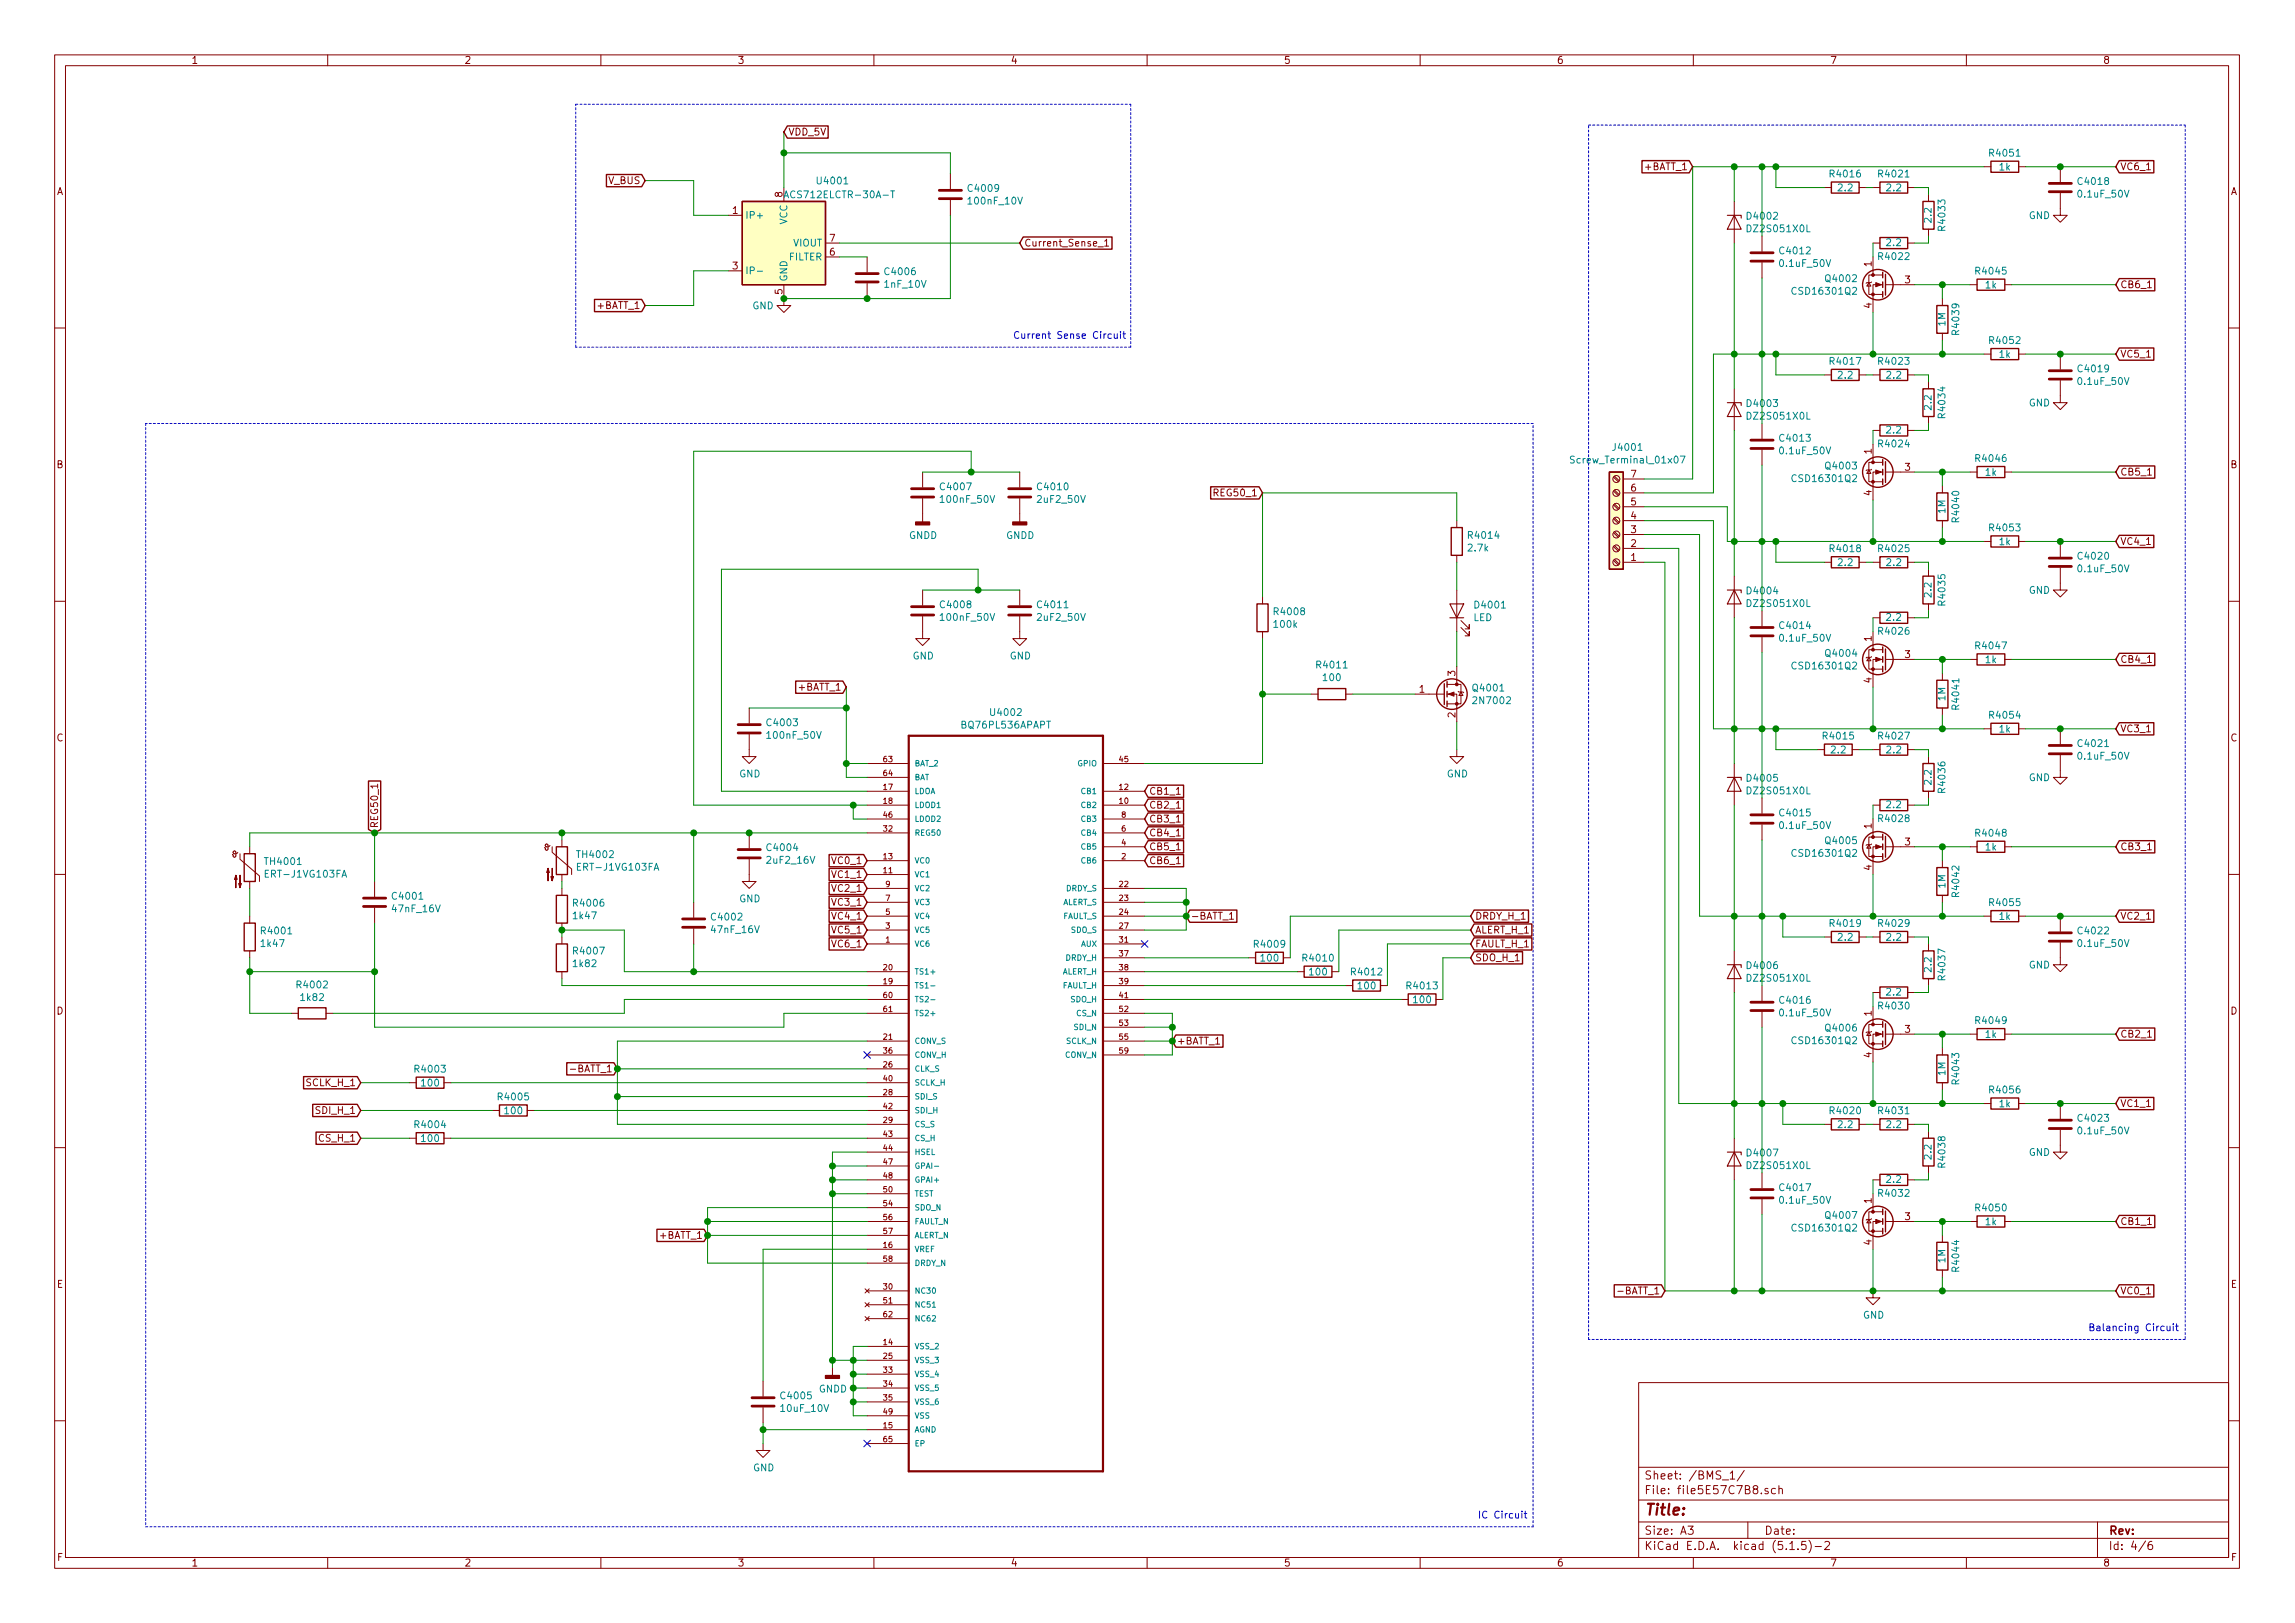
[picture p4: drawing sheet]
<svg xmlns="http://www.w3.org/2000/svg" width="420mm" height="297mm" viewBox="0 0 420 297" stroke-linecap="round" stroke-linejoin="round" font-family="sans-serif">
<defs><g id="words">
<text font-size="2.8" fill="#840000" x="301" y="277.3">Title:</text>
<g font-size="2.1" fill="#840000">
<text x="301" y="273.5">File: file5E57C7B8.sch</text>
<text x="301" y="270.8">Sheet: /BMS_1/</text>
<text x="301" y="280.9">Size: A3</text>
<text x="323" y="280.9">Date:</text>
<text x="386" y="280.9">Rev:</text>
<text x="301" y="283.7">KiCad E.D.A. kicad (5.1.5)-2</text>
<text x="386" y="283.7">Id: 4/6</text>
</g>
<g font-size="1.8" fill="#840000">
<text x="35" y="11.7">1</text>
<text x="85" y="11.7">2</text>
<text x="135" y="11.7">3</text>
<text x="185" y="11.7">4</text>
<text x="235" y="11.7">5</text>
<text x="285" y="11.7">6</text>
<text x="335" y="11.7">7</text>
<text x="385" y="11.7">8</text>
<text x="144.3" y="24.8">VDD_5V</text>
<text x="10.4" y="35.7">A</text>
<text x="111.4" y="33.7">V_BUS</text>
<text x="301.4" y="31.2">+BATT_1</text>
<text x="388.1" y="31.2">VC6_1</text>
<text x="408.4" y="35.7">A</text>
<text x="134.1" y="39.2">1</text>
<text x="143.3" y="36.1" transform="rotate(-90 143.3 36.1)">8</text>
<text x="151.9" y="46.8">6</text>
<text x="151.9" y="44.2">7</text>
<text x="187.5" y="45.1">Current_Sense_1</text>
<text x="134.1" y="49.3">3</text>
<text x="143.3" y="53.9" transform="rotate(-90 143.3 53.9)">5</text>
<text x="342.6" y="48.8" transform="rotate(-90 342.6 48.8)">1</text>
<text x="348.8" y="51.9">3</text>
<text x="388.1" y="52.7">CB6_1</text>
<text x="109.6" y="56.6">+BATT_1</text>
<text x="342.6" y="56.4" transform="rotate(-90 342.6 56.4)">4</text>
<text x="388.1" y="65.4">VC5_1</text>
<text x="342.6" y="83.1" transform="rotate(-90 342.6 83.1)">1</text>
<text x="10.4" y="85.7">B</text>
<text x="298.6" y="90">6</text>
<text x="298.6" y="87.4">7</text>
<text x="348.8" y="86.1">3</text>
<text x="388.1" y="87">CB5_1</text>
<text x="408.4" y="85.7">B</text>
<text x="222.6" y="90.8">REG50_1</text>
<text x="298.6" y="95">4</text>
<text x="298.6" y="92.5">5</text>
<text x="342.6" y="90.7" transform="rotate(-90 342.6 90.7)">4</text>
<text x="298.6" y="100.1">2</text>
<text x="298.6" y="97.6">3</text>
<text x="388.1" y="99.7">VC4_1</text>
<text x="298.6" y="102.7">1</text>
<text x="342.6" y="117.4" transform="rotate(-90 342.6 117.4)">1</text>
<text x="266.4" y="123.7" transform="rotate(-90 266.4 123.7)">3</text>
<text x="342.6" y="125" transform="rotate(-90 342.6 125)">4</text>
<text x="348.8" y="120.4">3</text>
<text x="388.1" y="121.3">CB4_1</text>
<text x="146.4" y="126.4">+BATT_1</text>
<text x="259.9" y="126.8">1</text>
<text x="266.4" y="131.3" transform="rotate(-90 266.4 131.3)">2</text>
<text x="10.4" y="135.7">C</text>
<text x="388.1" y="134">VC3_1</text>
<text x="408.4" y="135.7">C</text>
<text x="210.3" y="145.5">CB1_1</text>
<text x="210.3" y="148">CB2_1</text>
<text x="69.2" y="151.6" transform="rotate(-90 69.2 151.6)">REG50_1</text>
<text x="210.3" y="150.5">CB3_1</text>
<text x="210.3" y="153.1">CB4_1</text>
<text x="210.3" y="155.6">CB5_1</text>
<text x="342.6" y="151.6" transform="rotate(-90 342.6 151.6)">1</text>
<text x="348.8" y="154.7">3</text>
<text x="388.1" y="155.6">CB3_1</text>
<text x="152.6" y="158.2">VC0_1</text>
<text x="152.6" y="160.7">VC1_1</text>
<text x="210.3" y="158.2">CB6_1</text>
<text x="342.6" y="159.3" transform="rotate(-90 342.6 159.3)">4</text>
<text x="152.6" y="163.2">VC2_1</text>
<text x="152.6" y="165.8">VC3_1</text>
<text x="152.6" y="168.3">VC4_1</text>
<text x="152.6" y="170.9">VC5_1</text>
<text x="152.6" y="173.4">VC6_1</text>
<text x="218" y="168.3">-BATT_1</text>
<text x="270" y="168.3">DRDY_H_1</text>
<text x="270" y="170.9">ALERT_H_1</text>
<text x="270" y="173.4">FAULT_H_1</text>
<text x="388.1" y="168.3">VC2_1</text>
<text x="270" y="175.9">SDO_H_1</text>
<text x="10.4" y="185.7">D</text>
<text x="342.6" y="185.9" transform="rotate(-90 342.6 185.9)">1</text>
<text x="408.4" y="185.7">D</text>
<text x="215.4" y="191.2">+BATT_1</text>
<text x="348.8" y="189">3</text>
<text x="388.1" y="189.9">CB2_1</text>
<text x="105" y="196.3">-BATT_1</text>
<text x="342.6" y="193.6" transform="rotate(-90 342.6 193.6)">4</text>
<text x="56.2" y="198.8">SCLK_H_1</text>
<text x="58.1" y="203.9">SDI_H_1</text>
<text x="388.1" y="202.6">VC1_1</text>
<text x="58.6" y="209">CS_H_1</text>
<text x="342.6" y="220.2" transform="rotate(-90 342.6 220.2)">1</text>
<text x="121" y="226.7">+BATT_1</text>
<text x="342.6" y="227.8" transform="rotate(-90 342.6 227.8)">4</text>
<text x="348.8" y="223.3">3</text>
<text x="388.1" y="224.2">CB1_1</text>
<text x="10.4" y="235.7">E</text>
<text x="296.7" y="236.9">-BATT_1</text>
<text x="388.1" y="236.9">VC0_1</text>
<text x="408.4" y="235.7">E</text>
<text x="10.5" y="285.7">F</text>
<text x="35" y="286.7">1</text>
<text x="85" y="286.7">2</text>
<text x="135" y="286.7">3</text>
<text x="185" y="286.7">4</text>
<text x="235" y="286.7">5</text>
<text x="285" y="286.7">6</text>
<text x="335" y="286.7">7</text>
<text x="385" y="286.7">8</text>
<text x="408.5" y="285.7">F</text>
</g>
<g font-size="1.8" fill="#008484">
<text x="364.4" y="28.7">R4051</text>
<text x="149.8" y="33.7">U4001</text>
<text x="177.4" y="35.1">C4009</text>
<text x="335.2" y="32.5">R4016</text>
<text x="336.6" y="35">2.2</text>
<text x="344.1" y="32.5">R4021</text>
<text x="345.5" y="35">2.2</text>
<text x="366.1" y="31.2">1k</text>
<text x="380.6" y="33.8">C4018</text>
<text x="136.4" y="40">IP+</text>
<text x="144.1" y="41.1" transform="rotate(-90 144.1 41.1)">VCC</text>
<text x="144.6" y="36.3">ACS712ELCTR-30A-T</text>
<text x="177.5" y="37.4">100nF_10V</text>
<text x="320" y="40.2">D4002</text>
<text x="353.6" y="40.6" transform="rotate(-90 353.6 40.6)">2.2</text>
<text x="356.2" y="42" transform="rotate(-90 356.2 42)">R4033</text>
<text x="371.4" y="40.1">GND</text>
<text x="380.7" y="36.2">0.1uF_50V</text>
<text x="144.4" y="47.7">FILTER</text>
<text x="145.2" y="45.1">VIOUT</text>
<text x="320.2" y="42.5">DZ2S051X0L</text>
<text x="326" y="46.5">C4012</text>
<text x="344.1" y="47.6">R4022</text>
<text x="345.5" y="45">2.2</text>
<text x="136.4" y="50.2">IP-</text>
<text x="144.1" y="51.6" transform="rotate(-90 144.1 51.6)">GND</text>
<text x="162.1" y="52.7">1nF_10V</text>
<text x="162.2" y="50.4">C4006</text>
<text x="326.1" y="48.9">0.1uF_50V</text>
<text x="328.5" y="53.9">CSD16301Q2</text>
<text x="334.4" y="51.6">Q4002</text>
<text x="361.9" y="50.3">R4045</text>
<text x="363.5" y="52.8">1k</text>
<text x="137.7" y="56.6">GND</text>
<text x="356.2" y="59.7" transform="rotate(-90 356.2 59.7)">1M</text>
<text x="358.7" y="61" transform="rotate(-90 358.7 61)">R4039</text>
<text x="364.4" y="63">R4052</text>
<text x="366.1" y="65.5">1k</text>
<text x="335.2" y="66.8">R4017</text>
<text x="336.6" y="69.3">2.2</text>
<text x="344.1" y="66.8">R4023</text>
<text x="345.5" y="69.3">2.2</text>
<text x="380.6" y="68.1">C4019</text>
<text x="380.7" y="70.4">0.1uF_50V</text>
<text x="320" y="74.5">D4003</text>
<text x="320.2" y="76.8">DZ2S051X0L</text>
<text x="353.6" y="74.9" transform="rotate(-90 353.6 74.9)">2.2</text>
<text x="356.2" y="76.3" transform="rotate(-90 356.2 76.3)">R4034</text>
<text x="371.4" y="74.4">GND</text>
<text x="295.5" y="82.5">J4001</text>
<text x="326" y="80.8">C4013</text>
<text x="326.1" y="83.1">0.1uF_50V</text>
<text x="344.1" y="81.9">R4024</text>
<text x="345.5" y="79.3">2.2</text>
<text x="172.4" y="89.7">C4007</text>
<text x="190.1" y="89.7">C4010</text>
<text x="288.2" y="84.8">Screw_Terminal_01x07</text>
<text x="328.5" y="88.2">CSD16301Q2</text>
<text x="334.4" y="85.9">Q4003</text>
<text x="361.9" y="84.5">R4046</text>
<text x="363.5" y="87.1">1k</text>
<text x="172.4" y="92">100nF_50V</text>
<text x="190.1" y="92">2uF2_50V</text>
<text x="356.2" y="94" transform="rotate(-90 356.2 94)">1M</text>
<text x="358.7" y="95.3" transform="rotate(-90 358.7 95.3)">R4040</text>
<text x="166.4" y="98.6">GNDD</text>
<text x="184.2" y="98.6">GNDD</text>
<text x="268.9" y="100.9">2.7k</text>
<text x="269" y="98.6">R4014</text>
<text x="335.2" y="101.1">R4018</text>
<text x="344.1" y="101.1">R4025</text>
<text x="364.4" y="97.2">R4053</text>
<text x="366.1" y="99.8">1k</text>
<text x="336.6" y="103.6">2.2</text>
<text x="345.5" y="103.6">2.2</text>
<text x="380.6" y="102.4">C4020</text>
<text x="380.7" y="104.7">0.1uF_50V</text>
<text x="172.4" y="111.3">C4008</text>
<text x="172.4" y="113.6">100nF_50V</text>
<text x="190.1" y="111.3">C4011</text>
<text x="190.1" y="113.6">2uF2_50V</text>
<text x="233.5" y="112.6">R4008</text>
<text x="269.7" y="113.7">LED</text>
<text x="270.2" y="111.4">D4001</text>
<text x="320" y="108.8">D4004</text>
<text x="320.2" y="111.1">DZ2S051X0L</text>
<text x="345.5" y="113.6">2.2</text>
<text x="353.6" y="109.2" transform="rotate(-90 353.6 109.2)">2.2</text>
<text x="356.2" y="110.6" transform="rotate(-90 356.2 110.6)">R4035</text>
<text x="371.4" y="108.7">GND</text>
<text x="233.3" y="114.9">100k</text>
<text x="326" y="115.1">C4014</text>
<text x="326.1" y="117.4">0.1uF_50V</text>
<text x="344.1" y="116.2">R4026</text>
<text x="361.9" y="118.8">R4047</text>
<text x="167.1" y="120.7">GND</text>
<text x="184.9" y="120.7">GND</text>
<text x="241.2" y="122.3">R4011</text>
<text x="242.3" y="124.6">100</text>
<text x="328.5" y="122.5">CSD16301Q2</text>
<text x="334.4" y="120.2">Q4004</text>
<text x="363.5" y="121.4">1k</text>
<text x="181.6" y="131">U4002</text>
<text x="269.8" y="126.6">Q4001</text>
<text x="270" y="128.9">2N7002</text>
<text x="356.2" y="128.3" transform="rotate(-90 356.2 128.3)">1M</text>
<text x="358.7" y="129.6" transform="rotate(-90 358.7 129.6)">R4041</text>
<text x="364.4" y="131.5">R4054</text>
<text x="140.6" y="132.9">C4003</text>
<text x="140.7" y="135.2">100nF_50V</text>
<text x="176.3" y="133.3">BQ76PL536APAPT</text>
<text x="334" y="135.3">R4015</text>
<text x="335.3" y="137.9">2.2</text>
<text x="344.1" y="135.3">R4027</text>
<text x="345.5" y="137.9">2.2</text>
<text x="366.1" y="134.1">1k</text>
<text x="380.6" y="136.7">C4021</text>
<text x="135.3" y="142.3">GND</text>
<text x="264.9" y="142.3">GND</text>
<text x="320" y="143.1">D4005</text>
<text x="353.6" y="143.5" transform="rotate(-90 353.6 143.5)">2.2</text>
<text x="371.4" y="143">GND</text>
<text x="380.7" y="139">0.1uF_50V</text>
<text x="320.2" y="145.4">DZ2S051X0L</text>
<text x="326" y="149.4">C4015</text>
<text x="345.5" y="147.9">2.2</text>
<text x="356.2" y="144.9" transform="rotate(-90 356.2 144.9)">R4036</text>
<text x="140.6" y="155.8">C4004</text>
<text x="326.1" y="151.7">0.1uF_50V</text>
<text x="334.4" y="154.5">Q4005</text>
<text x="344.1" y="150.5">R4028</text>
<text x="361.9" y="153.1">R4048</text>
<text x="363.5" y="155.7">1k</text>
<text x="48.7" y="158.3">TH4001</text>
<text x="48.9" y="160.6">ERT-J1VG103FA</text>
<text x="105.8" y="157">TH4002</text>
<text x="106.1" y="159.3">ERT-J1VG103FA</text>
<text x="140.6" y="158.1">2uF2_16V</text>
<text x="328.5" y="156.8">CSD16301Q2</text>
<text x="72" y="164.7">C4001</text>
<text x="72" y="167">47nF_16V</text>
<text x="105.2" y="165.9">R4006</text>
<text x="135.3" y="165.1">GND</text>
<text x="356.2" y="162.5" transform="rotate(-90 356.2 162.5)">1M</text>
<text x="358.7" y="163.9" transform="rotate(-90 358.7 163.9)">R4042</text>
<text x="364.4" y="165.8">R4055</text>
<text x="47.9" y="173.3">1k47</text>
<text x="48" y="171">R4001</text>
<text x="105.1" y="168.2">1k47</text>
<text x="130.5" y="168.5">C4002</text>
<text x="130.5" y="170.8">47nF_16V</text>
<text x="229.8" y="173.4">R4009</text>
<text x="335.2" y="169.6">R4019</text>
<text x="336.6" y="172.2">2.2</text>
<text x="344.1" y="169.6">R4029</text>
<text x="345.5" y="172.2">2.2</text>
<text x="366.1" y="168.4">1k</text>
<text x="380.6" y="171">C4022</text>
<text x="380.7" y="173.3">0.1uF_50V</text>
<text x="105.1" y="177">1k82</text>
<text x="105.2" y="174.7">R4007</text>
<text x="230.9" y="176">100</text>
<text x="238.7" y="176">R4010</text>
<text x="239.8" y="178.5">100</text>
<text x="247.6" y="178.5">R4012</text>
<text x="320" y="177.4">D4006</text>
<text x="320.2" y="179.7">DZ2S051X0L</text>
<text x="353.6" y="177.8" transform="rotate(-90 353.6 177.8)">2.2</text>
<text x="356.2" y="179.2" transform="rotate(-90 356.2 179.2)">R4037</text>
<text x="371.4" y="177.3">GND</text>
<text x="54.6" y="180.9">R4002</text>
<text x="55.2" y="183.2">1k82</text>
<text x="248.7" y="181.1">100</text>
<text x="257.8" y="181.1">R4013</text>
<text x="258.9" y="183.6">100</text>
<text x="326" y="183.7">C4016</text>
<text x="344.1" y="184.7">R4030</text>
<text x="345.5" y="182.2">2.2</text>
<text x="326.1" y="186">0.1uF_50V</text>
<text x="328.5" y="191.1">CSD16301Q2</text>
<text x="334.4" y="188.8">Q4006</text>
<text x="361.9" y="187.4">R4049</text>
<text x="363.5" y="190">1k</text>
<text x="76.1" y="196.3">R4003</text>
<text x="356.2" y="196.8" transform="rotate(-90 356.2 196.8)">1M</text>
<text x="77.3" y="198.8">100</text>
<text x="91.4" y="201.4">R4005</text>
<text x="92.5" y="203.9">100</text>
<text x="335.2" y="203.9">R4020</text>
<text x="344.1" y="203.9">R4031</text>
<text x="358.7" y="198.2" transform="rotate(-90 358.7 198.2)">R4043</text>
<text x="364.4" y="200.1">R4056</text>
<text x="366.1" y="202.7">1k</text>
<text x="76.1" y="206.5">R4004</text>
<text x="77.3" y="209">100</text>
<text x="336.6" y="206.5">2.2</text>
<text x="345.5" y="206.5">2.2</text>
<text x="380.6" y="205.3">C4023</text>
<text x="380.7" y="207.6">0.1uF_50V</text>
<text x="320" y="211.6">D4007</text>
<text x="320.2" y="214">DZ2S051X0L</text>
<text x="353.6" y="212.1" transform="rotate(-90 353.6 212.1)">2.2</text>
<text x="356.2" y="213.4" transform="rotate(-90 356.2 213.4)">R4038</text>
<text x="371.4" y="211.5">GND</text>
<text x="326" y="218">C4017</text>
<text x="326.1" y="220.3">0.1uF_50V</text>
<text x="344.1" y="219">R4032</text>
<text x="345.5" y="216.5">2.2</text>
<text x="361.9" y="221.7">R4050</text>
<text x="328.5" y="225.4">CSD16301Q2</text>
<text x="334.4" y="223.1">Q4007</text>
<text x="363.5" y="224.2">1k</text>
<text x="356.2" y="231.1" transform="rotate(-90 356.2 231.1)">1M</text>
<text x="358.7" y="232.5" transform="rotate(-90 358.7 232.5)">R4044</text>
<text x="341.1" y="241.3">GND</text>
<text x="143.2" y="256.1">C4005</text>
<text x="149.9" y="254.8">GNDD</text>
<text x="143.2" y="258.4">10uF_10V</text>
<text x="137.9" y="269.3">GND</text>
</g>
<g font-size="1.8" fill="#0000c2">
<text x="185.4" y="62">Current Sense Circuit</text>
<text x="382.3" y="243.6">Balancing Circuit</text>
<text x="270.5" y="277.9">IC Circuit</text>
</g>
<g font-size="1.4" fill="#840000">
<text x="161.8" y="139.5">63</text>
<text x="161.8" y="142">64</text>
<text x="205" y="139.5">45</text>
<text x="161.8" y="144.6">17</text>
<text x="161.8" y="147.1">18</text>
<text x="161.8" y="149.6">46</text>
<text x="205" y="147.1">10</text>
<text x="205" y="144.6">12</text>
<text x="205.4" y="149.6">8</text>
<text x="161.8" y="152.2">32</text>
<text x="205.4" y="154.7">4</text>
<text x="205.4" y="152.2">6</text>
<text x="161.8" y="159.8">11</text>
<text x="161.8" y="157.3">13</text>
<text x="205.4" y="157.3">2</text>
<text x="162.2" y="167.4">5</text>
<text x="162.2" y="164.9">7</text>
<text x="162.2" y="162.3">9</text>
<text x="205" y="162.3">22</text>
<text x="205" y="164.9">23</text>
<text x="205" y="167.4">24</text>
<text x="162.2" y="172.5">1</text>
<text x="162.2" y="170">3</text>
<text x="205" y="170">27</text>
<text x="205" y="172.5">31</text>
<text x="161.8" y="177.6">20</text>
<text x="205" y="175">37</text>
<text x="205" y="177.6">38</text>
<text x="161.8" y="180.1">19</text>
<text x="161.8" y="182.7">60</text>
<text x="161.8" y="185.2">61</text>
<text x="205" y="180.1">39</text>
<text x="205" y="182.7">41</text>
<text x="205" y="185.2">52</text>
<text x="161.8" y="190.3">21</text>
<text x="205" y="187.7">53</text>
<text x="205" y="190.3">55</text>
<text x="161.8" y="195.4">26</text>
<text x="161.8" y="192.8">36</text>
<text x="161.8" y="197.9">40</text>
<text x="205" y="192.8">59</text>
<text x="161.8" y="200.4">28</text>
<text x="161.8" y="203">42</text>
<text x="161.8" y="205.5">29</text>
<text x="161.8" y="208.1">43</text>
<text x="161.8" y="210.6">44</text>
<text x="161.8" y="213.1">47</text>
<text x="161.8" y="215.7">48</text>
<text x="161.8" y="218.2">50</text>
<text x="161.8" y="220.8">54</text>
<text x="161.8" y="223.3">56</text>
<text x="161.8" y="225.8">57</text>
<text x="161.8" y="228.4">16</text>
<text x="161.8" y="230.9">58</text>
<text x="161.8" y="236">30</text>
<text x="161.8" y="238.5">51</text>
<text x="161.8" y="241.1">62</text>
<text x="161.8" y="246.2">14</text>
<text x="161.8" y="248.7">25</text>
<text x="161.8" y="251.2">33</text>
<text x="161.8" y="253.8">34</text>
<text x="161.8" y="256.3">35</text>
<text x="161.8" y="261.4">15</text>
<text x="161.8" y="258.9">49</text>
<text x="161.8" y="263.9">65</text>
</g>
<g font-size="1.4" fill="#008484">
<text x="167.4" y="140.2">BAT_2</text>
<text x="167.4" y="142.8">BAT</text>
<text x="197.4" y="140.2">GPIO</text>
<text x="167.4" y="145.3">LDOA</text>
<text x="167.4" y="147.9">LDOD1</text>
<text x="198.1" y="147.9">CB2</text>
<text x="198.1" y="145.3">CB1</text>
<text x="167.4" y="152.9">REG50</text>
<text x="167.4" y="150.4">LDOD2</text>
<text x="198.1" y="155.5">CB5</text>
<text x="198.1" y="152.9">CB4</text>
<text x="198.1" y="150.4">CB3</text>
<text x="167.4" y="160.6">VC1</text>
<text x="167.4" y="158">VC0</text>
<text x="198.1" y="158">CB6</text>
<text x="167.4" y="165.6">VC3</text>
<text x="167.4" y="163.1">VC2</text>
<text x="194.5" y="165.6">ALERT_S</text>
<text x="195.2" y="163.1">DRDY_S</text>
<text x="167.4" y="173.3">VC6</text>
<text x="167.4" y="170.7">VC5</text>
<text x="167.4" y="168.2">VC4</text>
<text x="194.5" y="168.2">FAULT_S</text>
<text x="196.1" y="170.7">SDO_S</text>
<text x="197.9" y="173.3">AUX</text>
<text x="167.4" y="178.3">TS1+</text>
<text x="194.4" y="178.3">ALERT_H</text>
<text x="195.1" y="175.8">DRDY_H</text>
<text x="167.4" y="180.9">TS1-</text>
<text x="167.4" y="183.4">TS2-</text>
<text x="167.4" y="186">TS2+</text>
<text x="194.5" y="180.9">FAULT_H</text>
<text x="196" y="183.4">SDO_H</text>
<text x="197.1" y="186">CS_N</text>
<text x="167.4" y="191">CONV_S</text>
<text x="195.2" y="191">SCLK_N</text>
<text x="196.7" y="188.5">SDI_N</text>
<text x="167.4" y="196.1">CLK_S</text>
<text x="167.4" y="193.6">CONV_H</text>
<text x="195" y="193.6">CONV_N</text>
<text x="167.4" y="201.2">SDI_S</text>
<text x="167.4" y="198.7">SCLK_H</text>
<text x="167.4" y="203.7">SDI_H</text>
<text x="167.4" y="206.3">CS_S</text>
<text x="167.4" y="208.8">CS_H</text>
<text x="167.4" y="211.4">HSEL</text>
<text x="167.4" y="213.9">GPAI-</text>
<text x="167.4" y="216.4">GPAI+</text>
<text x="167.4" y="219">TEST</text>
<text x="167.4" y="221.5">SDO_N</text>
<text x="167.4" y="224.1">FAULT_N</text>
<text x="167.4" y="226.6">ALERT_N</text>
<text x="167.4" y="229.1">VREF</text>
<text x="167.4" y="231.7">DRDY_N</text>
<text x="167.4" y="236.8">NC30</text>
<text x="167.4" y="239.3">NC51</text>
<text x="167.4" y="241.8">NC62</text>
<text x="167.4" y="246.9">VSS_2</text>
<text x="167.4" y="249.5">VSS_3</text>
<text x="167.4" y="252">VSS_4</text>
<text x="167.4" y="254.5">VSS_5</text>
<text x="167.4" y="257.1">VSS_6</text>
<text x="167.4" y="262.2">AGND</text>
<text x="167.4" y="259.6">VSS</text>
<text x="167.4" y="264.7">EP</text>
</g>
</g></defs>
<g fill="none" stroke="#840000" stroke-width=".18">
<path d="M10 10h400v277h-400zM12 12h396v273.1h-396zM60 10v2M110 10v2M160 10v2M210 10v2M260 10v2M310 10v2M360 10v2M133.3 39.4h2.6M143.5 34.3v2.6M174 31.8v2.8"/>
<path d="M174 36.6v2.8M317.5 36.9v7.6M334 34.3h1.3M340.4 34.3h1.2M342.9 34.3h1.3M349.2 34.3h1.3M353.1 35.6v1.3M363.2 30.5h1.3M369.6 30.5h1.2M377.2 35.3v4.1h1.3l-1.3 1.3-1.3-1.3h1.3M377.2 30.5v2.8M133.3 49.6h2.6"/>
<path d="M143.5 52.1v3.8h1.3l-1.3 1.3-1.3-1.3h1.3M151.1 47h2.6M151.1 44.5h2.6M158.7 47v2.8M158.7 51.9v2.7M201 45.2h1M202.2 44.1l.4-.3v1.2M202.2 45h.8M322.6 43.2v2.8M322.6 48v2.8M342.1 51.7l.4 .7h-.7zM342.6 51.6l-.1 .1h-.7l-.2 .2"/>
<path d="M342.9 47v3.3M342.9 44.5h1.3M344.7 52.1h-1.8v5.1M344.7 50.3h-2.6v3.6h2.6M345.2 52.1h5.3M349.2 44.5h1.3M353.1 41.9v1.3M355.6 54.6v1.3M360.7 52.1h1.2M367 52.1h1.3M393.2 52.7h.7M10 60h2"/>
<path d="M317.5 71.2v7.6M322.6 77.5v2.8M334 68.6h1.3M340.4 68.6h1.2M342.9 78.8h1.3M342.9 68.6h1.3M349.2 78.8h1.3M349.2 68.6h1.3M353.1 69.9v1.3M353.1 76.2v1.3M355.6 61v1.3M363.2 64.8h1.3"/>
<path d="M369.6 64.8h1.2M377.2 69.6v4.1h1.3l-1.3 1.3-1.3-1.3h1.3M377.2 64.8v2.8M408 60h2M168.9 86.4v2.8M168.9 91.2v4.3M186.7 86.4v2.8M186.7 91.2v4.3M266.7 95.3v1.3M295.4 87.3l.9 .9M295.4 89.9l.9 .8M295.4 92.4l.9 .9"/>
<path d="M295.4 95l.9 .8M295.4 97.5l.9 .8M295.6 87.2l.8 .8M295.6 89.7l.8 .8M295.6 92.2l.8 .9M295.6 94.8l.8 .8M295.6 97.3l.8 .9M295.6 99.9l.8 .8M297.2 97.8h3.8M297.2 95.3h3.8M297.2 92.7h3.8M297.2 90.2h3.8"/>
<path d="M297.2 87.7h3.8M322.6 82.3v2.8M342.1 86l.4 .7h-.7zM342.6 85.9l-.1 .1h-.7l-.2 .1M342.9 81.3v3.3M344.7 86.4h-1.8v5.1M344.7 84.6h-2.6v3.6h2.6M345.2 86.4h5.3M355.6 88.9v1.3M355.6 95.3v1.3M360.7 86.4h1.2M363.2 99.1h1.3"/>
<path d="M367 86.4h1.3M369.6 99.1h1.2M377.2 99.1v2.8M393.2 87h.7M10 110h2M168.9 112.8v4.1h1.3l-1.3 1.2-1.3-1.2h1.3M168.9 108v2.8M186.7 112.8v4.1h1.3l-1.3 1.2-1.3-1.2h1.3M186.7 108v2.8M231.1 109.3v1.2M231.1 115.6v1.3M266.7 101.6v1.3"/>
<path d="M266.7 108v7.6M267.5 114.8l1.5 1.6v-.8v.8h-.8M267.5 113.6l1.5 1.5v-.8v.8h-.8M295.4 100l.9 .9M295.4 102.6l.9 .8M295.6 102.4l.8 .8M297.2 102.9h3.8M297.2 100.4h3.8M317.5 105.4v7.7M322.6 111.8v2.8M322.6 116.6v2.8M334 102.9h1.3"/>
<path d="M340.4 102.9h1.2M342.9 113.1h1.3M342.9 102.9h1.3M342.9 115.6v3.3M344.7 118.9h-2.6v3.6h2.6M349.2 113.1h1.3M349.2 102.9h1.3M353.1 104.2v1.2M353.1 110.5v1.3M377.2 103.9v4.1h1.3l-1.3 1.3-1.3-1.3h1.3M408 110h2M137.2 134.4v4.1h1.2l-1.2 1.2-1.3-1.2h1.3"/>
<path d="M137.2 129.6v2.8M158.7 139.7h7.7M201.9 139.7h7.6M240 127h1.3M246.4 127h1.2M259.1 127h5.3M264.9 127h1.8v5.1M264.9 125.3h2.6v3.5h-2.6M266.7 137.2v1.3h1.3l-1.3 1.2-1.3-1.2h1.3M266.7 122v3.3M267 126.5l.1 .2h.7l.2 .1M267.5 126.7l.3 .6h-.7z"/>
<path d="M317.5 139.7v7.7M332.7 137.2h1.3M339.1 137.2h1.3M342.1 120.3l.4 .6h-.7zM342.6 120.2l-.1 .1h-.7l-.2 .1M342.9 137.2h1.3M344.7 120.7h-1.8v5.1M345.2 120.7h5.3M349.2 137.2h1.3M353.1 138.5v1.2M355.6 123.2v1.3M355.6 129.6v1.2"/>
<path d="M360.7 120.7h1.2M363.2 133.4h1.3M367 120.7h1.3M369.6 133.4h1.2M377.2 138.2v4.1h1.3l-1.3 1.2-1.3-1.2h1.3M377.2 133.4v2.8M393.2 121.2h.7M43.5 156l-.2 .2-.3 .1-.3-.2v-.2l.3-.2 .2 .2v.8l-.2 .2-.3-.1v-.3l-.2-.1M43.9 156.2v1.1l3.6 3v1M45.7 155v1.2M69.1 143.5v.7M100.7 154.7l-.2 .2-.4 .1-.3-.2v-.2l.4-.1 .1 .1v.8l-.1 .2-.4-.1v-.3l-.1-.1"/>
<path d="M101.1 155v1l3.5 3v1.1M102.9 153.7v1.3M137.2 157.3v4h1.2l-1.2 1.3-1.3-1.3h1.3M137.2 152.4v2.8M158.7 147.4h7.7M158.7 144.8h7.7M158.7 157.5h7.7M158.7 152.4h7.7M158.7 149.9h7.7M158.7 142.3h7.7M201.9 147.4h7.6M201.9 155h7.6"/>
<path d="M201.9 144.8h7.6M201.9 157.5h7.6M201.9 152.4h7.6M201.9 149.9h7.6M215.4 158.1h.7M215.4 145.4h.7M215.4 147.9h.7M215.4 150.5h.7M215.4 153h.7M215.4 155.5h.7M322.6 146.1v2.8M322.6 150.9v2.8"/>
<path d="M342.1 154.6l.4 .6h-.7zM342.6 154.5l-.1 .1h-.7l-.2 .1M342.9 149.9v3.3M342.9 147.4h1.3M344.7 155h-1.8v5.1M344.7 153.2h-2.6v3.6h2.6M345.2 155h5.3M349.2 147.4h1.3M353.1 144.8v1.3M355.6 157.5v1.3M360.7 155h1.2M367 155h1.3"/>
<path d="M393.2 155.5h.7M10 160h2M45.7 161.3v1.3M45.7 167.7v1.2M45.7 174v1.3M68.6 161.3v2.8M68.6 166.2v2.7M102.9 160.1v1.2M102.9 162.6v1.3M102.9 168.9v1.3M102.9 171.5v1.3M102.9 177.8v1.3"/>
<path d="M127 165.1v2.8M127 170v2.8M158.7 160.1h7.7M158.7 167.7h7.7M158.7 172.8h7.7M158.7 177.8h7.7M158.7 162.6h7.7M158.7 165.1h7.7M158.7 170.2h7.7M201.9 175.3h7.6M201.9 167.7h7.6M201.9 172.8h7.6"/>
<path d="M201.9 177.8h7.6M201.9 162.6h7.6M201.9 165.1h7.6M201.9 170.2h7.6M225.1 167.3l.4-.3v1.2M225.1 168.2h.7M228.6 175.3h1.3M234.9 175.3h1.3M237.5 177.8h1.3M243.8 177.8h1.3M317.5 174v7.6M334 171.5h1.3"/>
<path d="M340.4 171.5h1.2M342.9 171.5h1.3M349.2 171.5h1.3M353.1 172.8v1.2M353.1 179.1v1.3M355.6 163.9v1.2M363.2 167.7h1.3M369.6 167.7h1.2M377.2 172.5v4.1h1.3l-1.3 1.2-1.3-1.2h1.3M377.2 167.7v2.8M408 160h2M53.3 185.5h1.3"/>
<path d="M59.7 185.5h1.3M74.9 198.2h1.3M81.3 198.2h1.2M104.4 195.7h1M158.7 185.5h7.7M158.7 180.4h7.7M158.7 190.5h7.7M158.7 195.6h7.7M158.7 193.1h7.7M158.7 198.2h7.7M158.7 182.9h7.7M201.9 185.5h7.6"/>
<path d="M201.9 180.4h7.6M201.9 190.5h7.6M201.9 193.1h7.6M201.9 182.9h7.6M201.9 188h7.6M222.6 191.1h.7M246.4 180.4h1.2M252.7 180.4h1.3M256.5 182.9h1.3M262.9 182.9h1.3M322.6 180.4v2.8M322.6 185.2v2.8"/>
<path d="M342.1 188.9l.4 .6h-.7zM342.6 188.8l-.1 .1h-.7l-.2 .1M342.9 184.2v3.3M342.9 181.6h1.3M344.7 189.3h-1.8v5M344.7 187.5h-2.6v3.5h2.6M345.2 189.3h5.3M349.2 181.6h1.3M355.6 191.8v1.3M355.6 198.2v1.2M360.7 189.3h1.2M367 189.3h1.3"/>
<path d="M393.2 189.8h.7M10 210h2M74.9 208.3h1.3M81.3 208.3h1.2M90.2 203.2h1.2M96.5 203.2h1.3M158.7 200.7h7.7M158.7 205.8h7.7M158.7 203.2h7.7M158.7 208.3h7.7M158.7 210.9h7.7M158.7 213.4h7.7"/>
<path d="M158.7 215.9h7.7M158.7 218.5h7.7M317.5 208.3v7.6M322.6 214.7v2.8M322.6 219.5v2.8M334 205.8h1.3M340.4 205.8h1.2M342.9 218.5v3.3M342.9 205.8h1.3M342.9 215.9h1.3M349.2 205.8h1.3M349.2 215.9h1.3"/>
<path d="M353.1 207v1.3M353.1 213.4v1.3M363.2 202h1.3M369.6 202h1.2M377.2 206.8v4.1h1.3l-1.3 1.2-1.3-1.2h1.3M377.2 202v2.8M408 210h2M158.4 235.9l.7 .7M158.4 238.4l.7 .8M158.7 228.6h7.7M158.7 236.3h7.7M158.7 238.8h7.7"/>
<path d="M158.7 221h7.7M158.7 223.6h7.7M158.7 226.1h7.7M158.7 231.2h7.7M159.1 235.9l-.7 .7M159.1 238.4l-.7 .8M296.2 236.3h1M342.1 223.2l.4 .6h-.7zM342.6 223l-.1 .2h-.7l-.2 .1M342.9 236.3v1.2h1.3l-1.3 1.3-1.3-1.3h1.3M344.7 223.6h-1.8v5M344.7 221.8h-2.6v3.5h2.6"/>
<path d="M345.2 223.6h5.3M355.6 226.1v1.3M355.6 232.4v1.3M360.7 223.6h1.2M367 223.6h1.3M393.2 224.1h.7M139.7 252.8v2.8M139.7 257.6v2.8M152.4 250.2v1.6M158.4 241l.7 .7M158.7 246.4h7.7M158.7 249h7.7"/>
<path d="M158.7 251.5h7.7M158.7 254h7.7M158.7 256.6h7.7M158.7 259.1h7.7M158.7 241.3h7.7M159.1 241l-.7 .7M300 253h108v32.1h-108zM10 260h2M139.7 264.2v1.3h1.3l-1.3 1.2-1.3-1.2h1.3M158.7 261.7h7.7M158.7 264.2h7.7M300 278.5h108"/>
<path d="M300 274.5h108M300 268.5h108M309 279.3h1l-.5 .6 .4 .1v.7l-.2 .1-.7-.1M315.3 270.9h1.2M316.8 269.6l.4-.4v1.5M316.8 270.7h.8M319.3 269.1l-1.3 2M320 278.5v3M323.7 272.5l-.4-.1-.2 .2 .1 .2 .5 .2v.3h-.6M325 272.5l-.4-.1-.3 .3 .1 .6 .2 .1 .4-.1M325.7 272.5l.2-.1 .3 .1 .1 .9M325.7 271.9v1.5"/>
<path d="M384 278.5v6.6M408 260h2M60 285.1v1.9M110 285.1v1.9M160 285.1v1.9M210 285.1v1.9M260 285.1v1.9M300 281.5h108M310 285.1v1.9M327.7 283.6h.8M329.2 283.5v.1M330.6 282.1h-.7l-.1 .7 .2-.1h.5l.2 .3-.1 .5-.2 .1-.6-.1"/>
<path d="M331.2 281.9a1.71 1.71 0 0 1 0 2.3M332.3 283h1.2M334.1 282.3l.6-.2 .2 .4-.9 1.1h.9M360 285.1v1.9M392.8 282l-1.3 2M394 282.1l-.5 .1a.96 .96 0 0 0 0 1.4l.5-.1 .1-.5-.3-.3h-.4l-.2 .3"/>
<circle cx="295.9" cy="87.7" r=".63"/>
<circle cx="295.9" cy="90.2" r=".63"/>
<circle cx="295.9" cy="92.7" r=".63"/>
<circle cx="295.9" cy="95.3" r=".63"/>
<circle cx="295.9" cy="97.8" r=".63"/>
<circle cx="295.9" cy="102.9" r=".63"/>
<circle cx="295.9" cy="100.4" r=".63"/>
</g>
<g fill="none" stroke="#840000" stroke-width=".25">
<path d="M111 31.9h6.5l.6 1.2-.6 1.1h-6.5zM135.9 36.9h15.2v15.2h-15.2zM144.1 23h7.5v2.3h-7.5l-.6-1.1zM300.6 29.4h8.6l.7 1.1-.7 1.1h-8.6zM335.3 33.3h5.1v2h-5.1zM344.2 33.3h5v2h-5zM352 36.9h2.1v5h-2.1zM364.5 29.5h5.1v2h-5.1zM388 29.4h6.3v2.2h-6.3l-.7-1.1zM108.8 54.8h8.7l.6 1.1-.6 1.1h-8.7zM187.3 43.4h16.3v2.2h-16.3l-.6-1.1zM344.2 43.5h5v2h-5z"/>
<path d="M344.7 49.8v1M344.7 51.6v1M344.7 53.4v1M345.2 50.2v3.8M354.6 55.9h2v5.1h-2zM361.9 51.1h5.1v2h-5.1zM388 51h6.5v2.2h-6.5l-.7-1.1zM335.3 67.6h5.1v2h-5.1zM344.2 77.8h5v2h-5zM344.2 67.6h5v2h-5zM352 71.2h2.1v5h-2.1zM364.5 63.8h5.1v2h-5.1z"/>
<path d="M388 63.7h6.3v2.2h-6.3l-.7-1.1zM221.6 89.1h8.9l.6 1.1-.6 1.1h-8.9zM265.7 96.6h2v5h-2zM294.6 86.4h2.6v17.8h-2.6zM344.7 84.1v1M344.7 85.9v1M344.7 87.7v1M345.2 84.5v3.8M354.6 90.2h2v5.1h-2zM361.9 85.4h5.1v2h-5.1zM364.5 98.1h5.1v2h-5.1zM388 98h6.3v2.2h-6.3l-.7-1.1z"/>
<path d="M388 85.3h6.5v2.2h-6.5l-.7-1.1zM230.1 110.5h2.1v5.1h-2.1zM335.3 101.9h5.1v2h-5.1zM344.2 112.1h5v2h-5zM344.2 101.9h5v2h-5zM344.7 118.4v1M345.2 118.8v3.8M352 105.4h2.1v5.1h-2.1zM361.9 119.7h5.1v2h-5.1zM388 119.6h6.5v2.2h-6.5l-.7-1.1zM145.7 124.6h8.6l.6 1.2-.6 1.1h-8.6zM241.3 126h5.1v2.1h-5.1z"/>
<path d="M264.4 125.1v3.8M264.9 124.8v1M264.9 126.5v1M264.9 128.3v1M334 136.2h5.1v2h-5.1zM344.2 136.2h5v2h-5zM344.7 120.2v1M344.7 122v1M352 139.7h2.1v5.1h-2.1zM354.6 124.5h2v5.1h-2zM364.5 132.4h5.1v2h-5.1zM388 132.3h6.3v2.2h-6.3l-.7-1.1z"/>
<path d="M44.7 156.2h2v5.1h-2zM67.5 142.9h2.2v8.9l-1.1 .6-1.1-.6zM101.9 155h2v5.1h-2zM151.8 156.4h6.3l.6 1.1-.6 1.1h-6.3zM151.8 158.9h6.3l.6 1.2-.6 1.1h-6.3zM210.2 156.4h6.5v2.2h-6.5l-.7-1.1zM210.2 143.7h6.5v2.2h-6.5l-.7-1.1zM210.2 146.2h6.5v2.3h-6.5l-.7-1.1zM210.2 148.8h6.5v2.2h-6.5l-.7-1.1zM210.2 151.3h6.5v2.3h-6.5l-.7-1.2zM210.2 153.9h6.5v2.2h-6.5l-.7-1.1zM344.2 146.3h5v2.1h-5z"/>
<path d="M344.7 152.7v1M344.7 154.5v1M344.7 156.2v1.1M345.2 153.1v3.8M354.6 158.8h2v5.1h-2zM361.9 154h5.1v2h-5.1zM388 153.9h6.5v2.2h-6.5l-.7-1.1zM44.7 168.9h2v5.1h-2zM101.9 172.8h2v5h-2zM101.9 163.9h2v5h-2zM151.8 161.5h6.3l.6 1.1-.6 1.1h-6.3zM151.8 164h6.3l.6 1.1-.6 1.2h-6.3z"/>
<path d="M151.8 166.6h6.3l.6 1.1-.6 1.1h-6.3zM151.8 169.1h6.3l.6 1.1-.6 1.1h-6.3zM151.8 171.6h6.3l.6 1.2-.6 1.1h-6.3zM217.8 166.6h8.6v2.2h-8.6l-.6-1.1zM229.9 174.3h5v2h-5zM238.8 176.8h5v2.1h-5zM247.6 179.4h5.1v2h-5.1zM269.9 166.6h9.9v2.2h-9.9l-.7-1.1zM269.9 169.1h10.5v2.2h-10.5l-.7-1.1zM269.9 171.6h10.5v2.3h-10.5l-.7-1.1zM269.9 174.2h8.8v2.2h-8.8l-.7-1.1zM335.3 170.5h5.1v2h-5.1z"/>
<path d="M344.2 170.5h5v2h-5zM352 174h2.1v5.1h-2.1zM364.5 166.7h5.1v2h-5.1zM388 166.6h6.3v2.2h-6.3l-.7-1.1zM54.6 184.4h5.1v2.1h-5.1zM55.6 197h9.8l.6 1.2-.6 1.1h-9.8zM76.2 197.1h5.1v2.1h-5.1zM103.8 194.5h8.6l.6 1.1-.6 1.1h-8.6zM215.3 189.4h8.6v2.3h-8.6l-.7-1.2zM257.8 181.9h5.1v2h-5.1zM344.2 180.6h5v2.1h-5zM344.7 187v1"/>
<path d="M344.7 188.8v1M344.7 190.5v1.1M345.2 187.4v3.8M354.6 193.1h2v5.1h-2zM361.9 188.3h5.1v2h-5.1zM388 188.1h6.5v2.3h-6.5l-.7-1.1zM57.3 202.1h8.1l.6 1.1-.6 1.2h-8.1zM57.9 207.2h7.5l.6 1.1-.6 1.1h-7.5zM76.2 207.3h5.1v2h-5.1zM91.4 202.2h5.1v2.1h-5.1zM335.3 204.8h5.1v2h-5.1zM344.2 204.8h5v2h-5z"/>
<path d="M344.2 214.9h5v2.1h-5zM352 208.3h2.1v5.1h-2.1zM364.5 201h5.1v2h-5.1zM388 200.8h6.3v2.3h-6.3l-.7-1.1zM120.3 225h8.6l.6 1.1-.6 1.1h-8.6zM295.5 235.1h8.7l.6 1.2-.6 1.1h-8.7zM344.7 221.3v1M344.7 223v1.1M344.7 224.8v1M345.2 221.7v3.8M354.6 227.4h2v5h-2zM361.9 222.5h5.1v2.1h-5.1z"/>
<path d="M388 235.1h6.3v2.3h-6.3l-.7-1.1zM388 222.4h6.5v2.3h-6.5l-.7-1.1z"/>
<circle cx="343.8" cy="52.1" r="2.79"/>
<circle cx="343.8" cy="86.4" r="2.79"/>
<circle cx="265.8" cy="127" r="2.79"/>
<circle cx="343.8" cy="120.7" r="2.79"/>
<circle cx="343.8" cy="155" r="2.79"/>
<circle cx="343.8" cy="189.3" r="2.79"/>
<circle cx="343.8" cy="223.6" r="2.79"/>
</g>
<g fill="none" stroke="#840000" stroke-width=".51">
<path d="M172 36.4h4M172 34.8h4M375.2 35.1h4M375.2 33.6h4M156.7 51.6h4.1M156.7 50.1h4.1M320.5 47.8h4.1M320.5 46.3h4.1M375.2 69.4h4M375.2 67.9h4M166.9 91h4M166.9 89.4h4"/>
<path d="M184.7 91h4M184.7 89.4h4M320.5 82.1h4.1M320.5 80.6h4.1M166.9 112.6h4M166.9 111h4M184.7 112.6h4M184.7 111h4M320.5 116.4h4.1M320.5 114.8h4.1M375.2 103.7h4M375.2 102.1h4"/>
<path d="M135.1 134.1h4.1M135.1 132.6h4.1M375.2 138h4M375.2 136.4h4M135.1 157h4.1M135.1 155.5h4.1M320.5 150.7h4.1M320.5 149.1h4.1M66.5 165.9h4.1M66.5 164.4h4.1M125 169.7h4M125 168.2h4"/>
<path d="M375.2 172.2h4M375.2 170.7h4M320.5 184.9h4.1M320.5 183.4h4.1M320.5 219.2h4.1M320.5 217.7h4.1M375.2 206.5h4M375.2 205h4M137.7 257.3h4M137.7 255.8h4"/>
</g>
<g fill="#840000" stroke="#840000" stroke-width=".18">
<path d="M343.4 120.3l1 .4-1 .4z"/>
<path d="M343.4 86l1 .4-1 .4z"/>
<path d="M343.4 188.9l1 .4-1 .3z"/>
<path d="M343.4 154.6l1 .4-1 .4z"/>
<path d="M100.3 158.9l.3 .8h-.5l.2-.8v2.3z"/>
<path d="M101.1 158.9v2.3l-.3-.8h.5l-.2 .8z"/>
<path d="M43.2 160.2l.2 .7h-.5l.3-.7v2.3z"/>
<path d="M43.9 160.2v2.3l-.2-.8h.5l-.3 .8z"/>
<path d="M343.4 51.7l1 .4-1 .4z"/>
<path d="M343.4 223.2l1 .4-1 .3z"/>
<path d="M265.2 127l1-.3v.7z"/>
<circle cx="342.9" cy="122.5" r=".25"/>
<circle cx="342.9" cy="118.9" r=".25"/>
<circle cx="342.9" cy="88.2" r=".25"/>
<circle cx="342.9" cy="84.6" r=".25"/>
<circle cx="342.9" cy="191" r=".25"/>
<circle cx="342.9" cy="187.5" r=".25"/>
<circle cx="342.9" cy="156.8" r=".25"/>
<circle cx="342.9" cy="153.2" r=".25"/>
<circle cx="342.9" cy="53.9" r=".25"/>
<circle cx="342.9" cy="50.3" r=".25"/>
<circle cx="342.9" cy="225.3" r=".25"/>
<circle cx="342.9" cy="221.8" r=".25"/>
<circle cx="266.7" cy="128.8" r=".25"/>
<circle cx="266.7" cy="125.3" r=".25"/>
</g>
<g fill="none" stroke="#840000" stroke-width=".2">
<path d="M316.2 39.4h2.6v.5M317.5 39.4l1.3 2.5h-2.6zM316.2 73.7h2.6v.5M317.5 73.7l1.3 2.5h-2.6zM265.4 110.5h2.6l-1.3 2.6zM265.4 113.1h2.6M316.2 108h2.6v.5M317.5 108l1.3 2.5h-2.6zM316.2 142.3h2.6v.5M317.5 142.3l1.3 2.5h-2.6zM316.2 176.6h2.6v.5M317.5 176.6l1.3 2.5h-2.6z"/>
<path d="M316.2 210.9h2.6v.5M317.5 210.9l1.3 2.5h-2.6z"/>
</g>
<g fill="#ffffc2" stroke="#ffffc2" stroke-width=".18">
<path d="M294.6 86.4h2.6v17.8h-2.6z"/>
<path d="M135.9 36.9h15.2v15.2h-15.2z"/>
</g>
<g fill="none" stroke="#008484" stroke-width=".18">
<path d="M143.5 36.2l.4-1.3 .5 1.3M143.6 35.9h.6M163.1 34.9h.7M163.4 34.9v1.3M138.6 49.6h1M288.2 83.6l-.5-.1-.1 .1v.4l.6 .3v.2l-.2 .2h-.5M299.9 82.4h.7M307.6 83.5h.9l-.6 1.2M191.6 132h.7M119.8 159.3l.4-1.3 .4 1.3M119.9 158.9h.6M62.6 160.5l.4-1.2 .4 1.2"/>
<path d="M62.7 160.2h.6M170.4 180.4h.8M170.4 183h.8M171.1 213.4h.8M170.7 239.3h.6"/>
</g>
<path d="M166.4 134.7h35.5v134.6h-35.5z" fill="none" stroke="#840000" stroke-width=".41"/>
<g fill="#840000" stroke="#840000" stroke-width=".25">
<path d="M185.4 95.5h2.6v.5h-2.6z"/>
<path d="M151.1 251.8h2.6v.5h-2.6z"/>
<path d="M167.6 95.5h2.6v.5h-2.6z"/>
</g>
<path d="M105.4 19.1h101.6M207 19.1v44.4M290.8 22.9h109.2M400 22.9v222.2M26.7 77.5v201.9M105.4 63.5v-44.4M207 63.5h-101.6M280.7 77.5h-254M290.8 245.1v-222.2M400 245.1h-109.2M26.7 279.4h254M280.7 279.4v-201.9" fill="none" stroke="#0000c2" stroke-width=".18" stroke-dasharray=".4 .4"/>
<g fill="none" stroke="#008400" stroke-width=".18">
<path d="M118.1 33.1h8.9v6.3h6.3M143.5 24.2v10.1M143.5 28h30.5v3.8M174 39.4v15.2h-30.5M317.5 30.5v6.4M322.6 30.5v12.7M325.1 30.5v3.8h8.9M341.6 34.3h1.3M350.5 34.3h2.6v1.3M363.2 30.5h-53.3v57.2h-8.9M370.8 30.5h16.5M133.3 49.6h-6.3v6.3h-8.9"/>
<path d="M153.7 44.5h33M153.7 47h5M317.5 44.5v26.7M322.6 50.8v26.7M342.9 44.5v2.5M342.9 57.2v7.6M350.5 52.1h10.2M353.1 43.2v1.3h-2.6M355.6 52.1v2.5M368.3 52.1h19M317.5 78.8v26.6M325.1 64.8v3.8h8.9"/>
<path d="M341.6 68.6h1.3M342.9 78.8v2.5M350.5 68.6h2.6v1.3M353.1 77.5v1.3h-2.6M355.6 62.3v2.5M363.2 64.8h-49.5v25.4h-12.7M370.8 64.8h16.5M168.9 86.4h17.8M177.8 86.4v-3.8h-50.8v64.8h31.7M266.7 95.3v-5.1h-35.6v19.1M301 97.8h10.1v69.9h52.1M301 92.7h15.2v6.4h47"/>
<path d="M301 95.3h12.7v38.1h49.5M322.6 85.1v26.7M325.1 99.1v3.8h8.9M342.9 91.5v7.6M350.5 86.4h10.2M355.6 86.4v2.5M355.6 96.6v2.5M368.3 86.4h19M370.8 99.1h16.5M168.9 108h17.8M179.1 108v-3.8h-47v40.6h26.6M231.1 116.9v22.8h-21.6"/>
<path d="M266.7 102.9v5.1M266.7 115.6v6.4M301 102.9h3.8v133.4h82.5M301 100.4h6.3v101.6h55.9M317.5 113.1v26.6M322.6 119.4v26.7M341.6 102.9h1.3M342.9 113.1v2.5M350.5 102.9h2.6v1.3M353.1 111.8v1.3h-2.6M137.2 129.6h17.7M154.9 125.8v16.5h3.8"/>
<path d="M154.9 139.7h3.8M231.1 127h8.9M247.6 127h11.5M266.7 132.1v5.1M325.1 133.4v3.8h7.6M340.4 137.2h2.5M342.9 125.8v7.6M350.5 137.2h2.6v1.3M350.5 120.7h10.2M355.6 120.7v2.5M355.6 130.8v2.6M368.3 120.7h19"/>
<path d="M370.8 133.4h16.5M68.6 152.4v8.9M102.9 152.4v1.3M127 152.4v12.7M156.2 147.4v2.5h2.5M158.7 152.4h-113v2.6M317.5 147.4v26.6M322.6 153.7v26.7M342.9 147.4v2.5M350.5 155h10.2M353.1 146.1v1.3h-2.6M355.6 155v2.5"/>
<path d="M368.3 155h19M45.7 177.8h22.9M45.7 162.6v5.1M45.7 175.3v10.2h7.6M68.6 168.9v19.1h74.9v-2.5h15.2M102.9 161.3v1.3M102.9 171.5v-1.3h11.4v7.6h44.4M102.9 179.1v1.3h55.8M127 172.8v5M209.5 162.6h7.7v7.6h-7.7M209.5 177.8h28M209.5 167.7h7.7"/>
<path d="M209.5 175.3h19.1M209.5 165.1h7.7M269.2 170.2h-24.1v7.6M269.2 167.7h-33v7.6M269.2 175.3h-5v7.6M269.2 172.8h-15.2v7.6M326.4 167.7v3.8h7.6M341.6 171.5h1.3M342.9 160.1v7.6M350.5 171.5h2.6v1.3M355.6 165.1v2.6M370.8 167.7h16.5"/>
<path d="M66 198.2h8.9M82.5 198.2h76.2M113 195.6h45.7M158.7 182.9h-44.4v2.6h-53.3M158.7 190.5h-45.7v15.3h45.7M209.5 180.4h36.9M209.5 185.5h5.1v7.6h-5.1M209.5 182.9h47M209.5 190.5h5.1M209.5 188h5.1M317.5 181.6v26.7M322.6 188v26.7"/>
<path d="M342.9 181.6v2.6M342.9 194.3v7.7M350.5 189.3h10.2M353.1 180.4v1.2h-2.6M355.6 189.3v2.5M355.6 199.4v2.6M368.3 189.3h19M66 208.3h8.9M66 203.2h24.2M82.5 208.3h76.2M97.8 203.2h60.9M113 200.7h45.7"/>
<path d="M152.4 215.9h6.3M152.4 213.4h6.3M152.4 218.5h6.3M158.7 210.9h-6.3v39.3M317.5 215.9v20.4M326.4 202v3.8h7.6M341.6 205.8h1.3M342.9 215.9v2.6M350.5 205.8h2.6v1.2M353.1 214.7v1.2h-2.6M370.8 202h16.5M129.5 226.1h29.2"/>
<path d="M129.5 223.6h29.2M158.7 228.6h-19v24.2M158.7 221h-29.2v10.2h29.2M322.6 222.3v14M342.9 228.6v7.7M350.5 223.6h10.2M355.6 223.6v2.5M355.6 233.7v2.6M368.3 223.6h19M152.4 249h6.3M156.2 251.5h2.5M156.2 254h2.5"/>
<path d="M156.2 256.6h2.5M158.7 246.4h-2.5v12.7h2.5M139.7 261.7h19M139.7 260.4v3.8"/>
</g>
<g fill="none" stroke="#0000c2" stroke-width=".18">
<path d="M203.5 61.1h-.4l-.3 .2 .2 .6h.5M204 61.1v.8h.3l.2-.1M204.5 61.1v.8M205.1 60.7v.1M205.1 61.1v.8M205.6 61.1h.4M205.7 60.7v1.1l.3 .1M396.2 242.8l-.4-.1-.2 .2 .1 .6h.5M396.7 242.7l.1 .8h.3l.2-.1M397.3 242.7v.8M397.9 242.3v.1M397.9 242.7v.8"/>
<path d="M398.3 242.7h.5M398.5 242.3v1.1l.3 .1M278.6 276.6v.1M278.6 277v.8M279 277h.5M279.2 276.6v1.1l.3 .1"/>
</g>
<g fill="#008400" stroke="#008400" stroke-width=".25">
<circle cx="355.6" cy="223.6" r=".51"/>
<circle cx="355.6" cy="52.1" r=".51"/>
<circle cx="342.9" cy="99.1" r=".51"/>
<circle cx="322.6" cy="99.1" r=".51"/>
<circle cx="342.9" cy="64.8" r=".51"/>
<circle cx="355.6" cy="133.4" r=".51"/>
<circle cx="355.6" cy="236.3" r=".51"/>
<circle cx="322.6" cy="64.8" r=".51"/>
<circle cx="377.2" cy="64.8" r=".51"/>
<circle cx="322.6" cy="30.5" r=".51"/>
<circle cx="317.5" cy="133.4" r=".51"/>
<circle cx="317.5" cy="167.7" r=".51"/>
<circle cx="317.5" cy="202" r=".51"/>
<circle cx="377.2" cy="30.5" r=".51"/>
<circle cx="317.5" cy="236.3" r=".51"/>
<circle cx="326.4" cy="167.7" r=".51"/>
<circle cx="355.6" cy="99.1" r=".51"/>
<circle cx="322.6" cy="167.7" r=".51"/>
<circle cx="355.6" cy="155" r=".51"/>
<circle cx="342.9" cy="133.4" r=".51"/>
<circle cx="342.9" cy="167.7" r=".51"/>
<circle cx="355.6" cy="189.3" r=".51"/>
<circle cx="355.6" cy="167.7" r=".51"/>
<circle cx="322.6" cy="202" r=".51"/>
<circle cx="342.9" cy="202" r=".51"/>
<circle cx="317.5" cy="99.1" r=".51"/>
<circle cx="322.6" cy="236.3" r=".51"/>
<circle cx="322.6" cy="133.4" r=".51"/>
<circle cx="355.6" cy="86.4" r=".51"/>
<circle cx="355.6" cy="202" r=".51"/>
<circle cx="342.9" cy="236.3" r=".51"/>
<circle cx="317.5" cy="30.5" r=".51"/>
<circle cx="355.6" cy="64.8" r=".51"/>
<circle cx="317.5" cy="64.8" r=".51"/>
<circle cx="231.1" cy="127" r=".51"/>
<circle cx="217.2" cy="167.7" r=".51"/>
<circle cx="102.9" cy="152.4" r=".51"/>
<circle cx="113" cy="200.7" r=".51"/>
<circle cx="113" cy="195.6" r=".51"/>
<circle cx="214.6" cy="188" r=".51"/>
<circle cx="214.6" cy="190.5" r=".51"/>
<circle cx="129.5" cy="226.1" r=".51"/>
<circle cx="68.6" cy="177.8" r=".51"/>
<circle cx="129.5" cy="223.6" r=".51"/>
<circle cx="152.4" cy="213.4" r=".51"/>
<circle cx="154.9" cy="139.7" r=".51"/>
<circle cx="68.6" cy="152.4" r=".51"/>
<circle cx="152.4" cy="218.5" r=".51"/>
<circle cx="152.4" cy="215.9" r=".51"/>
<circle cx="154.9" cy="129.6" r=".51"/>
<circle cx="152.4" cy="249" r=".51"/>
<circle cx="156.2" cy="249" r=".51"/>
<circle cx="156.2" cy="251.5" r=".51"/>
<circle cx="156.2" cy="254" r=".51"/>
<circle cx="156.2" cy="256.6" r=".51"/>
<circle cx="139.7" cy="261.7" r=".51"/>
<circle cx="156.2" cy="147.4" r=".51"/>
<circle cx="177.8" cy="86.4" r=".51"/>
<circle cx="179.1" cy="108" r=".51"/>
<circle cx="377.2" cy="133.4" r=".51"/>
<circle cx="355.6" cy="120.7" r=".51"/>
<circle cx="377.2" cy="167.7" r=".51"/>
<circle cx="377.2" cy="202" r=".51"/>
<circle cx="143.5" cy="28" r=".51"/>
<circle cx="158.8" cy="54.6" r=".51"/>
<circle cx="325.1" cy="30.5" r=".51"/>
<circle cx="325.1" cy="64.8" r=".51"/>
<circle cx="325.1" cy="99.1" r=".51"/>
<circle cx="143.5" cy="54.6" r=".51"/>
<circle cx="325.1" cy="133.4" r=".51"/>
<circle cx="377.2" cy="99.1" r=".51"/>
<circle cx="326.4" cy="202" r=".51"/>
<circle cx="102.9" cy="170.2" r=".51"/>
<circle cx="137.2" cy="152.4" r=".51"/>
<circle cx="127" cy="152.4" r=".51"/>
<circle cx="127" cy="177.8" r=".51"/>
<circle cx="45.7" cy="177.8" r=".51"/>
<circle cx="217.2" cy="165.1" r=".51"/>
</g>
<path d="M208.9 172.1l1.3 1.3M210.2 172.1l-1.3 1.3M158.1 192.5l1.3 1.2M159.4 192.5l-1.3 1.2M158.1 263.6l1.3 1.2M159.4 263.6l-1.3 1.2" fill="none" stroke="#000084" stroke-width=".18"/>
<use href="#words"/>
</svg>
